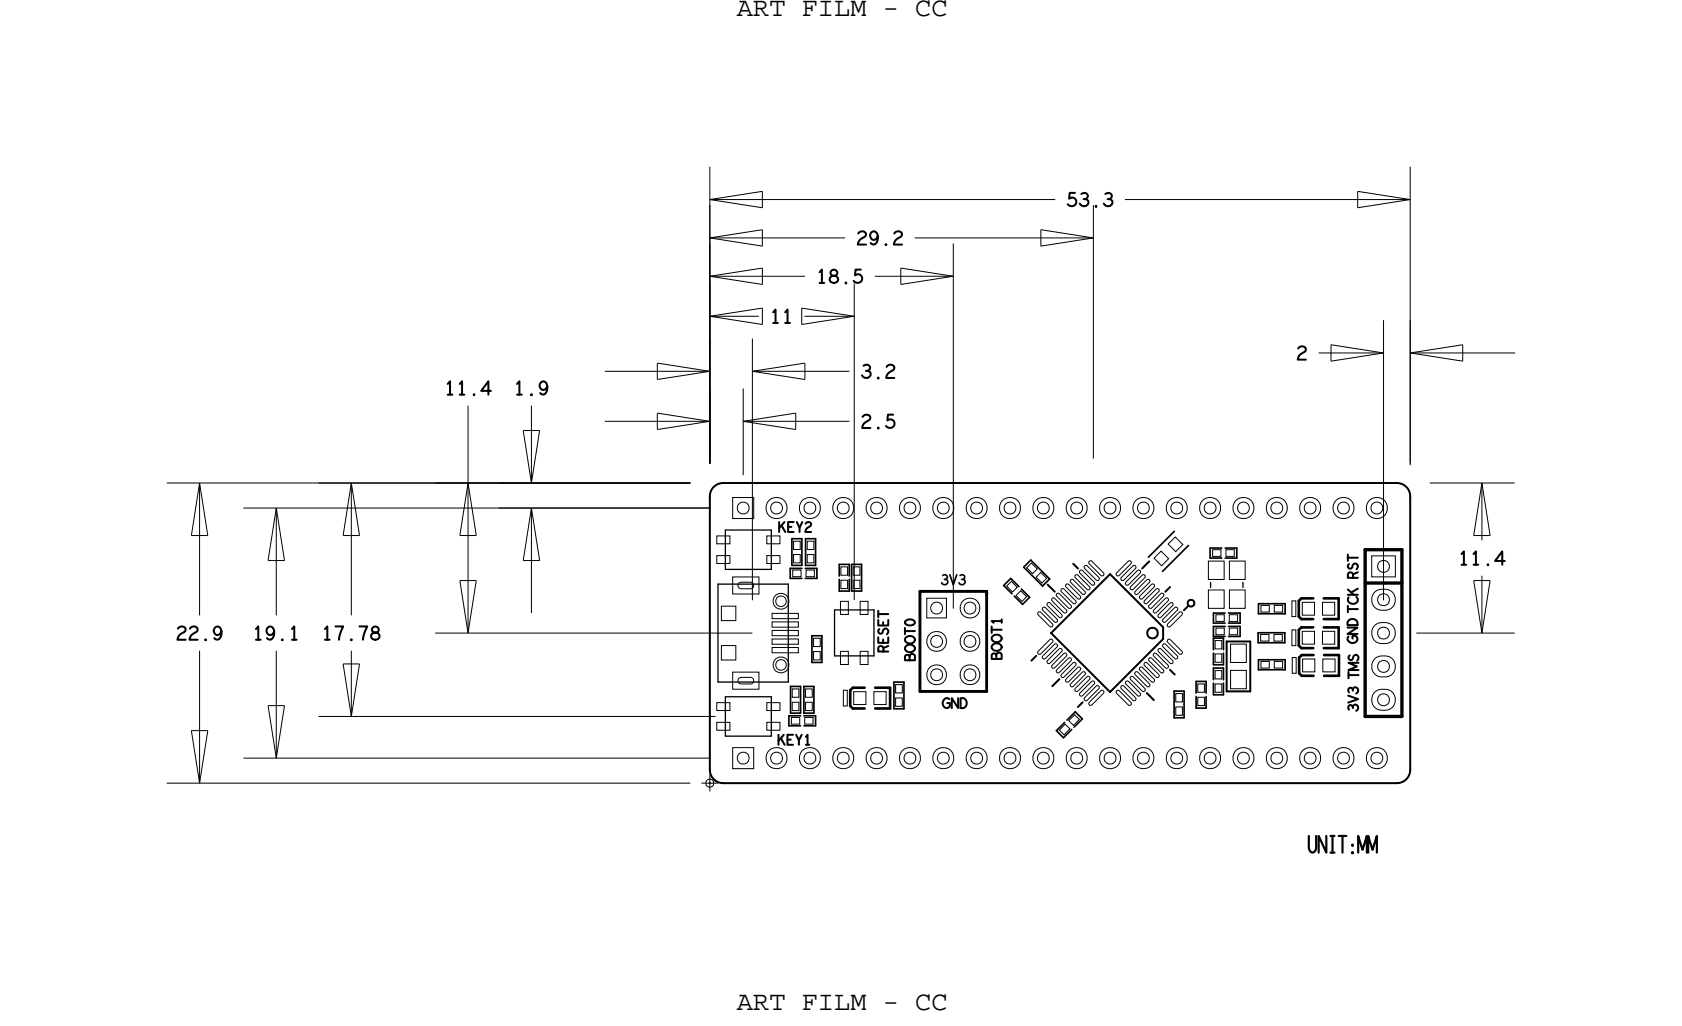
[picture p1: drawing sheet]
<svg xmlns="http://www.w3.org/2000/svg" width="128mm" height="78mm" viewBox="0 0 128 78" stroke-linecap="round" stroke-linejoin="round" font-family="sans-serif">
<defs><g id="words">
<g font-size="2.1">
<text x="56.1" y="1.2">ART FILM - CC</text>
<text x="56.1" y="76.9">ART FILM - CC</text>
</g>
<g font-size="1">
<text x="81.2" y="15.7">53.3</text>
<text x="58.6" y="24.6">11</text>
<text x="65.5" y="28.8">3.2</text>
<text x="33.8" y="30.1">11.4</text>
<text x="39.1" y="30.1">1.9</text>
<text x="111" y="43">11.4</text>
<text x="19.2" y="48.7">19.1</text>
</g>
<g font-size=".8">
<text x="71.6" y="44.5">3V3</text>
<text x="67.7" y="49.7" transform="rotate(-90 67.7 49.7)">RESET</text>
<text x="59.2" y="56.7">KEY1</text>
<text x="103.4" y="54.2" transform="rotate(-90 103.4 54.2)">3V3 TMS</text>
</g>
</g></defs>
<!-- layer: Board Outline -->
<g fill="none" stroke="#000" stroke-width=".08">
<path d="M54.1 15.2l4-.6zM54.1 18.1l4-.6zM54.1 15.2l4 .6zM54.1 18.1l4 .6zM54.1 18.1h10.3zM54.1 18.5v16.8zM54.1 15.6v19.7zM54.1 12.7v22.6zM54.1 15.2h26.3zM58.1 14.6v1.2zM58.1 17.5v1.2zM69.7 18.1h13.6z"/>
<path d="M72.6 18.5v27.9zM79.3 17.5l4 .6zM79.3 17.5v1.2zM79.3 18.7l4-.6zM83.3 15.6v19.3zM85.7 15.2h21.7zM103.4 14.6l4 .6zM103.4 14.6v1.2zM103.4 15.8l4-.6zM107.4 12.7v22.6zM12.7 36.8h39.9zM15.2 36.8l-.6 4z"/>
<path d="M15.2 36.8v10.1zM15.2 36.8l.6 4zM18.5 38.7h35.6zM21 38.7l-.6 4zM21 38.7v8.2zM21 38.7l.7 4zM24.3 36.8h28.3zM26.8 36.8v10.1zM26.8 36.8l-.7 4zM26.8 36.8l.6 4zM33.1 36.8h19.5zM35.6 30.9v5.9z"/>
<path d="M35.6 36.8l-.6 4zM35.6 36.8v11.4zM35.6 36.8l.7 4zM38 38.7h16.1zM38 36.8h14.6zM39.8 32.8h1.3zM39.8 32.8l.7 4zM40.5 30.9v5.9zM40.5 38.7l-.7 4zM40.5 38.7v8zM40.5 38.7l.6 4zM41.1 32.8l-.6 4z"/>
<path d="M46.1 28.3h8zM46.1 32.1h8zM50.1 27.7l4 .6zM50.1 31.5l4 .6zM50.1 27.7v1.2zM50.1 28.9l4-.6zM50.1 31.5v1.2zM50.1 32.7l4-.6zM54.1 21l4-.6zM54.1 24.1l4-.6zM54.1 21l4 .7zM54.1 21h7.2z"/>
<path d="M54.1 24.1l4 .6zM54.1 29.6v5.7zM54.1 25.8v9.5zM54.1 21.6v13.7zM54.1 24.1h3.7zM56.6 32.1l4-.6zM56.6 32.1l4 .6zM56.6 29.6v6.6zM56.6 32.1h8.1zM57.3 28.3l4-.6zM57.3 28.3l4 .6zM57.3 25.8v19.9z"/>
<path d="M57.3 28.3h7.4zM58.1 20.4v1.3zM58.1 23.5v1.2zM60.6 31.5v1.2zM61.1 23.5l4 .6zM61.1 23.5v1.2zM61.1 24.7l4-.6zM61.3 24.1h3.8zM61.3 27.7v1.2zM65.1 21.6v24.1zM66.6 21h6zM68.6 20.4l4 .6z"/>
<path d="M68.6 20.4v1.3zM68.6 21.7l4-.7zM100.4 26.9h5zM101.4 26.3l4 .6zM101.4 26.3v1.2zM101.4 27.5l4-.6zM105.4 24.4v21.3zM107.4 26.9l4-.6zM107.4 26.9l4 .6zM107.4 24.4v11zM107.4 26.9h8zM108.9 36.8h6.5z"/>
<path d="M111.4 26.3v1.2zM112.9 36.8l-.7 4zM112.9 36.8v4.4zM112.9 36.8l.6 4zM12.7 59.7h39.9zM14.6 55.7h1.2zM14.6 40.8h1.2zM14.6 55.7l.6 4zM15.2 49.6v10.1zM15.8 55.6l-.6 4.1zM18.5 57.7h35.6zM20.4 53.7h1.3z"/>
<path d="M20.4 42.7h1.3zM20.4 53.7l.6 4zM21 49.6v8.1zM21.7 53.7l-.7 4zM24.3 54.6h30.2zM26.1 50.6h1.3zM26.1 40.8h1.3zM26.1 50.6l.7 4zM26.8 49.6v5zM27.4 50.6l-.6 4zM33.1 48.2h24.2zM35 44.2h1.3z"/>
<path d="M35 40.8h1.3zM35 44.2l.6 4zM36.3 44.2l-.7 4zM39.8 42.7h1.3zM107.9 48.2h7.5zM112.2 40.8h1.3zM112.2 44.2l.7 4zM112.2 44.2h1.3zM112.9 43.9v4.3zM113.5 44.2l-.6 4z"/>
</g>
<path d="M54.1 37.8v20.8zM55.1 36.8a1.02 1.02 0 0 0-1 1M55.1 36.8h51.3zM106.4 36.8a1.02 1.02 0 0 1 1 1M107.4 37.8v20.8zM54.1 58.6a1.02 1.02 0 0 0 1 1.1M55.1 59.7h51.3zM107.4 58.6a1.02 1.02 0 0 1-1 1.1" fill="none" stroke="#000" stroke-width=".15"/>
<!-- layer: Components -->
<g fill="none" stroke="#000" stroke-width=".15">
<path d="M78.9 50l-.3 .3zM79.8 44.5l.5 .6zM80.1 48.2l4.4 4.5zM80.1 52.3l.6-.6zM81.7 42.9l.4 .4zM82.5 53.5l-.4 .4zM84.5 52.7l4.1-4zM84.5 43.7l-4.4 4.5zM84.5 43.7l4.1 4.1zM87 43.3l.5-.5zM87.3 52.8l.6 .5zM88.6 47.8v.9z"/>
<path d="M88.8 45.1l.3-.4zM89.1 51l.4 .4zM90.2 46.5l.3-.4zM90.5 45.8l.2-.1 .2 .1 .1 .1-.1 .2-.2 .1-.2-.1v-.2zM93.4 52.7h1.8zM93.4 48.9h1.8zM93.4 48.9v3.8zM95.2 48.9v3.8z"/>
<circle cx="87.8" cy="48.2" r=".4"/>
</g>
<g fill="none" stroke="#000" stroke-width=".1">
<path d="M54.7 44.5h5.3zM54.7 44.5v7.5zM54.7 52h5.3zM55.2 40.4h3.5zM55.2 53.1h3.5zM55.2 40.4v3zM55.2 43.4h3.5zM55.2 53.1v3zM55.2 56.1h3.5zM58.7 40.4v3zM58.7 53.1v3zM60 44.5v7.4z"/>
<path d="M63.6 50h3zM63.6 46.5v3.5zM63.6 46.5h3zM66.6 46.5v3.5zM92.2 44.4v.3zM94.7 44.4v.3z"/>
</g>
<g fill="none" stroke="#000" stroke-width=".13">
<path d="M60.1 54.5h.9zM60.1 54.5v.8zM60.1 55.3h.9zM60.2 44.1h.9zM60.2 43.3h.9zM60.2 43.3v.8zM60.2 52.3v2zM60.2 54.3h.8zM60.2 52.3h.8zM60.3 41h.8zM60.3 41v2.1zM60.3 43.1h.8z"/>
<path d="M61 52.3v2zM61.1 41v2.1zM61.2 52.3v2zM61.2 54.3h.8zM61.2 54.5h.9zM61.2 52.3h.8zM61.2 55.3h.9zM61.3 43.3h.9zM61.3 44.1h.9zM61.4 41v2.1zM61.4 43.1h.7zM61.4 41h.7z"/>
<path d="M61.8 48.4v2.1zM61.8 50.5h.8zM61.8 48.4h.8zM62 52.3v2zM62.1 41v2.1zM62.1 54.5v.8zM62.2 43.3v.8zM62.6 48.4v2.1zM63.9 45h.8zM63.9 44.1v.9zM63.9 43h.8zM63.9 43v.9z"/>
<path d="M64.7 43v.9zM64.7 44.1v.9zM64.9 43h.7zM64.9 45h.7zM64.9 43v2zM65.6 43v2zM68.1 54h.7zM68.1 52v2zM68.1 52h.7zM68.8 52v2zM76.4 44.6l.7 .6zM77 44.1l-.6 .5z"/>
<path d="M77 44.1l.6 .6zM77.3 45.4l.6 .6zM77.8 44.9l.6 .6zM78 43.2l1.4 1.4zM78.4 45.5l-.5 .5zM78.5 42.7l-.5 .5zM78.5 42.7l1.4 1.4zM79.9 44.1l-.5 .5zM80.5 55.7l.6-.7zM80.5 55.7l.5 .5zM81.3 54.8l.6-.6zM81.6 55.6l-.6 .6z"/>
<path d="M81.9 54.2l.5 .6zM82.4 54.8l-.6 .6zM88.5 43.5l2-2zM89.4 54.7h.8zM89.4 52.6v2.1zM89.4 52.6h.8zM89.4 40.5l-1.9 1.9zM90.2 52.6v2.1zM91.1 51.9v.9zM91.1 51.9h.8zM91.1 53v.9zM91.1 53.9h.8z"/>
<path d="M91.9 51.9v.9zM91.9 53v.9zM92.2 41.7h.9zM92.2 41.7v.8zM92.2 42.5h.9zM92.4 47.7h.9zM92.4 47.7v.8zM92.4 48.6h.8zM92.4 48.6v.9zM92.4 49.7v.9zM92.4 52v.9zM92.4 50.9h.8z"/>
<path d="M92.4 50.9v.9zM92.4 46.7h.9zM92.4 46.7v.8zM92.4 50.6h.8zM92.4 52.9h.8zM92.4 47.5h.9zM92.4 48.5h.9zM93.2 48.6v.9zM93.2 49.7v.9zM93.2 50.9v.9zM93.2 52v.9zM93.3 42.5h.9z"/>
<path d="M93.3 41.7h.9zM93.6 47.5h.8zM93.6 46.7h.8zM93.6 47.7h.8zM93.6 48.5h.8zM94.2 41.7v.8zM94.4 46.7v.8zM94.4 47.7v.8zM95.8 48.2v.8zM95.8 49h2.1zM95.8 48.2h2.1zM95.8 46h2.1z"/>
<path d="M95.8 50.3h2.1zM95.8 46v.7zM95.8 46.7h2.1zM95.8 50.3v.7zM95.8 51h2.1zM97.9 48.2v.8zM97.9 46v.7zM97.9 50.3v.7z"/>
</g>
<path d="M70.1 45h5zM70.1 45v7.7zM70.1 52.7h5zM75.1 45v.3zM75.1 45v7.7z" fill="none" stroke="#000" stroke-width=".22"/>
<path d="M104 54.6h2.8zM104 41.9h2.8zM104 44.4h2.8zM104 41.9v12.7zM106.8 41.9v12.7z" fill="none" stroke="#000" stroke-width=".25"/>
<path d="M64.2 52.6h.3v1.2h-.3zM98.4 45.8h.3v1.2h-.3zM98.4 48h.3v1.2h-.3zM98.4 50.1h.3v1.2h-.3z" fill="none" stroke="#000" stroke-width=".08"/>
<g fill="none" stroke="#000" stroke-width=".2">
<path d="M64.8 53.8l.2 .2zM64.8 52.6v1.2zM64.8 52.6l.2-.2zM65 52.4h.9zM65 54h.9zM66.7 52.4h1.1zM66.7 54h1.1zM67.8 52.4v1.6zM98.9 47l.2 .2zM98.9 45.8v1.2zM98.9 49.2l.2 .2zM98.9 48v1.2z"/>
<path d="M98.9 45.8l.2-.2zM98.9 48l.2-.2zM98.9 51.3l.2 .2zM98.9 50.1v1.2zM98.9 50.1l.2-.2zM99.1 47.2h.9zM99.1 49.4h.9zM99.1 45.6h.9zM99.1 47.8h.9zM99.1 51.5h.9zM99.1 49.9h.9zM100.8 45.6h1.2z"/>
<path d="M100.8 47.8h1.2zM100.8 47.2h1.2zM100.8 49.4h1.2zM100.8 49.9h1.2zM100.8 51.5h1.2zM102 45.6v1.6zM102 47.8v1.6zM102 49.9v1.6z"/>
</g>
<!-- layer: Nets -->
<g fill="none" stroke="#000" stroke-width=".08">
<path d="M55.8 37.9h1.6v1.6h-1.6zM54.6 40.8h1v.6h-1zM54.6 53.5h1v.6h-1zM54.6 42.3h1v.6h-1zM54.6 55h1v.6h-1zM54.9 46.2h1.1v1.1h-1.1zM54.9 49.2h1.1v1.1h-1.1zM55.8 43.9h2v1.3h-2zM55.8 51.2h2v1.3h-2zM55.8 56.9h1.6v1.6h-1.6zM56.3 44.4l.2-.1h.7l.1 .1 .1 .2-.1 .2h-.1h-.7h-.2l-.1-.2zM56.3 51.7l.2-.1h.7l.1 .1 .1 .1-.1 .2-.1 .1h-.7l-.2-.1-.1-.2z"/>
<path d="M58.4 40.8h1v.6h-1zM58.4 53.5h1v.6h-1zM58.4 42.3h1v.6h-1zM58.4 55h1v.6h-1zM58.8 48h2v.4h-2zM58.8 47.4h2v.4h-2zM58.8 49.3h2v.4h-2zM58.8 48.7h2v.4h-2zM58.8 46.7h2v.4h-2zM60.3 54.6h.6v.6h-.6zM60.3 53.5h.5v.6h-.5zM60.3 52.5h.5v.6h-.5z"/>
<path d="M60.4 43.4h.6v.5h-.6zM60.4 42.2h.5v.7h-.5zM60.4 41.2h.5v.7h-.5zM61.3 54.6h.6v.6h-.6zM61.4 52.5h.5v.6h-.5zM61.4 53.5h.5v.6h-.5zM61.4 43.4h.6v.5h-.6zM61.5 41.2h.5v.7h-.5zM61.5 42.2h.5v.7h-.5zM62 48.6h.5v.6h-.5zM62 49.6h.5v.7h-.5zM64 45.8h.6v1h-.6z"/>
<path d="M64 49.6h.6v1h-.6zM64 44.2h.6v.6h-.6zM64 43.2h.6v.6h-.6zM65 44.2h.5v.6h-.5zM65 43.2h.5v.6h-.5zM65 52.7h.9v1h-.9zM65.5 45.8h.6v1h-.6zM65.5 49.6h.6v1h-.6zM66.6 52.7h.9v1h-.9zM68.2 53.2h.5v.6h-.5zM68.2 52.1h.5v.7h-.5zM70.6 45.6h1.5v1.5h-1.5z"/>
<path d="M77 44.3l.5 .4-.4 .4-.4-.5zM77.7 45l.5 .4-.4 .4-.4-.4zM78.5 42.9l.5 .4-.4 .4-.4-.5zM79.1 46.6h.2l.8 .9 .1 .2-.1 .1-.1-.1-.9-.9-.1-.1zM79.3 43.6l.4 .5-.3 .3-.5-.4zM79.5 46.2l.1 .1 .9 .9v.1l-.1 .1h-.1l-.9-.9v-.2zM79.8 45.9h.2l.9 .9v.2h-.1h-.1l-.9-.9-.1-.1zM80 48.7h.1l.1 .1-.1 .1-.8 .9h-.2l-.1-.1 .1-.1zM80.2 45.5l.1 .1 .9 .9v.1v.1h-.2l-.9-.9v-.2zM80.3 49.1l.1-.1 .1 .1v.2l-.9 .9h-.1l-.1-.1v-.1zM80.5 45.2h.2l.9 .9v.1l-.1 .1h-.1l-.9-.9-.1-.1zM80.7 49.4h.1l.1 .1v.1l-.9 .9h-.2h-.1l.1-.2z"/>
<path d="M80.7 55.6l.4-.4 .4 .3-.5 .5zM80.9 44.8l.1 .1 .9 .9 .1 .1-.1 .1-.2-.1-.9-.8v-.2zM81 49.8l.2-.1v.1v.2l-.9 .9h-.1l-.1-.1v-.1zM81.3 44.5h.1l.9 .9v.1l-.1 .1h-.1l-.9-.9v-.1zM81.4 50.1h.1l.1 .1v.1l-.9 .9-.2 .1-.1-.1 .1-.2zM81.4 54.9l.4-.5 .4 .4-.4 .5zM81.6 44.1l.1 .1 .9 .8 .1 .2-.1 .1-.2-.1-.9-.8v-.2zM81.7 50.5h.2l.1 .1-.1 .1-.9 .9h-.1l-.1-.1v-.1zM82 43.8h.1l.9 .9v.1l-.1 .1h-.1l-.9-.9v-.1zM82.1 50.8h.1l.1 .1v.1l-.9 .9-.1 .1-.1-.1v-.2zM82.3 43.4l.2 .1 .8 .8 .1 .2-.1 .1-.2-.1-.8-.8-.1-.2zM82.4 51.2h.2l.1 .1-.1 .1-.9 .9h-.1l-.1-.1v-.1z"/>
<path d="M82.7 43.1h.1l.9 .9v.1l-.1 .1h-.1l-.9-.9v-.1zM82.8 51.6l.1-.1 .1 .1v.2l-.9 .8-.1 .1-.1-.1v-.2zM83 42.7h.2l.8 .9 .1 .2-.1 .1-.2-.1-.8-.9-.1-.1zM83.1 51.9h.2l.1 .1-.1 .1-.8 .9h-.2l-.1-.1 .1-.1zM83.5 52.3l.1-.1 .1 .1v.2l-.9 .8-.1 .1-.1-.1v-.2zM83.8 52.6h.2l.1 .1-.1 .1-.8 .9h-.2l-.1-.1 .1-.1zM85.1 52.6h.1l.9 .9 .1 .1-.1 .1h-.2l-.9-.9v-.1zM85.5 52.2l.1 .1 .9 .8v.2l-.1 .1-.1-.1-.9-.8v-.2zM85.8 51.9h.2l.8 .9 .1 .1-.1 .1h-.2l-.8-.9-.1-.1zM85.9 42.7h.2l.1 .1-.1 .1-.9 .9-.1 .1-.1-.1v-.2zM86.2 51.5l.1 .1 .9 .8v.2l-.1 .1-.1-.1-.9-.8v-.2zM86.3 43.1h.1l.1 .1v.1l-.9 .9h-.1l-.1-.1v-.1z"/>
<path d="M86.5 51.2h.2l.8 .9 .1 .1-.1 .1h-.2l-.8-.9-.1-.1zM86.6 43.5l.2-.1 .1 .1-.1 .2-.8 .8-.2 .1-.1-.1 .1-.2zM86.9 50.8h.1l.9 .9v.2l-.1 .1-.1-.1-.9-.9v-.1zM87 43.8h.1l.1 .1v.1l-.9 .9h-.1l-.1-.1v-.1zM87.2 50.5h.2l.8 .9 .1 .1-.1 .1h-.2l-.8-.9-.1-.1zM87.3 44.2l.2-.1 .1 .1-.1 .2-.8 .8-.2 .1-.1-.1 .1-.2zM87.6 50.1h.1l.9 .9v.2l-.1 .1-.1-.1-.9-.9v-.1zM87.7 44.5h.1l.1 .1v.1l-.9 .9h-.1l-.1-.1v-.1zM87.9 49.7l.2 .1 .9 .9v.1l-.1 .1h-.1l-.9-.9-.1-.2zM88 44.9l.2-.1 .1 .1-.1 .2-.8 .8-.2 .1-.1-.1 .1-.1zM88.3 49.4h.1l.9 .9v.2h-.1h-.1l-.9-.9v-.1zM88.4 45.2h.1l.1 .1v.1l-.9 .9h-.1l-.1-.1v-.1z"/>
<path d="M88.4 42l.6 .6-.5 .5-.6-.6zM88.6 49l.2 .1 .9 .9v.1l-.1 .1h-.1l-.9-.9-.1-.2zM88.8 45.6l.1-.1 .1 .1v.2l-.9 .9h-.2l-.1-.1 .1-.1zM89 48.7h.1l.9 .9v.1v.1h-.2l-.9-.9v-.1zM89.1 45.9h.1l.1 .1v.1l-.9 .9h-.1h-.1v-.2zM89.5 46.3l.1-.1 .1 .1v.2l-.9 .9h-.2l-.1-.1 .1-.1zM89.5 40.9l.6 .6-.6 .5-.5-.6zM89.5 53.8h.6v.7h-.6zM89.5 52.8h.6v.7h-.6zM89.8 46.6h.2v.1v.1l-.9 .9-.1 .1-.1-.1v-.2zM91.2 53.1h.5v.6h-.5zM91.2 52.1h.5v.6h-.5z"/>
<path d="M92 42.7h1.2v1.4h-1.2zM92 44.9h1.2v1.4h-1.2zM92.4 41.9h.6v.5h-.6zM92.5 51.1h.6v.6h-.6zM92.5 52.1h.6v.6h-.6zM92.5 49.8h.6v.6h-.6zM92.5 48.8h.6v.6h-.6zM92.6 46.8h.6v.5h-.6zM92.6 47.8h.6v.5h-.6zM93.4 41.9h.6v.5h-.6zM93.6 47.8h.7v.5h-.7zM93.6 46.8h.7v.5h-.7z"/>
<path d="M93.6 44.9h1.2v1.4h-1.2zM93.6 42.7h1.2v1.4h-1.2zM93.7 51.1h1.2v1.4h-1.2zM93.7 49.1h1.2v1.4h-1.2zM96 48.3h.6v.5h-.6zM96 46.1h.7v.5h-.7zM96 50.4h.7v.5h-.7zM97 48.3h.7v.5h-.7zM97.1 46.1h.6v.5h-.6zM97.1 50.4h.6v.5h-.6zM99.2 45.9h.9v1h-.9zM99.2 48.1h.9v1h-.9z"/>
<path d="M99.2 50.2h.9v1h-.9zM100.7 45.9h1v1h-1zM100.7 48.1h1v1h-1zM100.7 50.2h1v1h-1zM104.5 42.3h1.8v1.6h-1.8zM104.8 45a1.06 1.06 0 0 1 1.4 .3 .82 .82 0 0 1-.1 .9 .82 .82 0 0 1-.8 .3 .81 .81 0 0 1-.8-.6 .81 .81 0 0 1 .3-.9zM104.8 50.1a1.06 1.06 0 0 1 1.4 .3 .82 .82 0 0 1-.1 .9 .82 .82 0 0 1-.8 .3 .81 .81 0 0 1-.8-.6 .81 .81 0 0 1 .3-.9zM104.8 47.5a1.06 1.06 0 0 1 1.4 .3 .82 .82 0 0 1-.1 .9 .82 .82 0 0 1-.8 .3 .81 .81 0 0 1-.8-.6 .81 .81 0 0 1 .3-.9zM104.8 52.6a1.06 1.06 0 0 1 1.4 .3 .82 .82 0 0 1-.1 .9 .82 .82 0 0 1-.8 .3 .81 .81 0 0 1-.8-.6 .81 .81 0 0 1 .3-.9z"/>
<circle cx="56.6" cy="38.7" r=".45"/>
<circle cx="59.1" cy="38.7" r=".45"/>
<circle cx="59.1" cy="38.7" r=".81"/>
<circle cx="61.7" cy="38.7" r=".45"/>
<circle cx="61.7" cy="38.7" r=".81"/>
<circle cx="64.2" cy="38.7" r=".45"/>
<circle cx="64.2" cy="38.7" r=".81"/>
<circle cx="66.8" cy="38.7" r=".45"/>
<circle cx="66.8" cy="38.7" r=".81"/>
<circle cx="69.3" cy="38.7" r=".45"/>
<circle cx="69.3" cy="38.7" r=".81"/>
<circle cx="71.8" cy="38.7" r=".45"/>
<circle cx="71.8" cy="38.7" r=".81"/>
<circle cx="74.4" cy="38.7" r=".45"/>
<circle cx="74.4" cy="38.7" r=".81"/>
<circle cx="76.9" cy="38.7" r=".45"/>
<circle cx="76.9" cy="38.7" r=".81"/>
<circle cx="79.5" cy="38.7" r=".45"/>
<circle cx="79.5" cy="38.7" r=".81"/>
<circle cx="82" cy="38.7" r=".45"/>
<circle cx="82" cy="38.7" r=".81"/>
<circle cx="84.5" cy="38.7" r=".45"/>
<circle cx="84.5" cy="38.7" r=".81"/>
<circle cx="87.1" cy="38.7" r=".45"/>
<circle cx="87.1" cy="38.7" r=".81"/>
<circle cx="89.6" cy="38.7" r=".45"/>
<circle cx="89.6" cy="38.7" r=".81"/>
<circle cx="92.2" cy="38.7" r=".45"/>
<circle cx="92.2" cy="38.7" r=".81"/>
<circle cx="94.7" cy="38.7" r=".45"/>
<circle cx="94.7" cy="38.7" r=".81"/>
<circle cx="97.2" cy="38.7" r=".45"/>
<circle cx="97.2" cy="38.7" r=".81"/>
<circle cx="99.8" cy="38.7" r=".45"/>
<circle cx="99.8" cy="38.7" r=".81"/>
<circle cx="102.3" cy="38.7" r=".45"/>
<circle cx="102.3" cy="38.7" r=".81"/>
<circle cx="104.9" cy="38.7" r=".45"/>
<circle cx="104.9" cy="38.7" r=".81"/>
<circle cx="56.6" cy="57.7" r=".45"/>
<circle cx="59.1" cy="57.7" r=".45"/>
<circle cx="59.1" cy="57.8" r=".81"/>
<circle cx="59.5" cy="50.6" r=".4"/>
<circle cx="59.5" cy="45.8" r=".4"/>
<circle cx="59.5" cy="45.8" r=".6"/>
<circle cx="59.5" cy="50.6" r=".6"/>
<circle cx="61.7" cy="57.7" r=".45"/>
<circle cx="61.7" cy="57.8" r=".81"/>
<circle cx="64.2" cy="57.7" r=".45"/>
<circle cx="64.2" cy="57.8" r=".81"/>
<circle cx="66.8" cy="57.7" r=".45"/>
<circle cx="66.8" cy="57.8" r=".81"/>
<circle cx="69.3" cy="57.7" r=".45"/>
<circle cx="69.3" cy="57.8" r=".81"/>
<circle cx="71.3" cy="48.9" r=".45"/>
<circle cx="71.3" cy="46.3" r=".45"/>
<circle cx="71.3" cy="51.4" r=".45"/>
<circle cx="71.3" cy="51.4" r=".76"/>
<circle cx="71.3" cy="48.9" r=".76"/>
<circle cx="71.8" cy="57.7" r=".45"/>
<circle cx="71.8" cy="57.8" r=".81"/>
<circle cx="73.9" cy="48.9" r=".45"/>
<circle cx="73.9" cy="46.3" r=".45"/>
<circle cx="73.9" cy="51.4" r=".45"/>
<circle cx="73.9" cy="51.4" r=".76"/>
<circle cx="73.9" cy="48.9" r=".76"/>
<circle cx="73.9" cy="46.3" r=".76"/>
<circle cx="74.4" cy="57.7" r=".45"/>
<circle cx="74.4" cy="57.8" r=".81"/>
<circle cx="76.9" cy="57.7" r=".45"/>
<circle cx="76.9" cy="57.8" r=".81"/>
<circle cx="79.5" cy="57.7" r=".45"/>
<circle cx="79.5" cy="57.8" r=".81"/>
<circle cx="82" cy="57.7" r=".45"/>
<circle cx="82" cy="57.8" r=".81"/>
<circle cx="84.5" cy="57.7" r=".45"/>
<circle cx="84.5" cy="57.8" r=".81"/>
<circle cx="87.1" cy="57.7" r=".45"/>
<circle cx="87.1" cy="57.8" r=".81"/>
<circle cx="89.6" cy="57.7" r=".45"/>
<circle cx="89.6" cy="57.8" r=".81"/>
<circle cx="92.2" cy="57.7" r=".45"/>
<circle cx="92.2" cy="57.8" r=".81"/>
<circle cx="94.7" cy="57.7" r=".45"/>
<circle cx="94.7" cy="57.8" r=".81"/>
<circle cx="97.2" cy="57.7" r=".45"/>
<circle cx="97.2" cy="57.8" r=".81"/>
<circle cx="99.8" cy="57.7" r=".45"/>
<circle cx="99.8" cy="57.8" r=".81"/>
<circle cx="102.3" cy="57.7" r=".45"/>
<circle cx="102.3" cy="57.8" r=".81"/>
<circle cx="104.9" cy="57.7" r=".45"/>
<circle cx="104.9" cy="57.8" r=".81"/>
<circle cx="105.4" cy="48.2" r=".45"/>
<circle cx="105.4" cy="50.8" r=".45"/>
<circle cx="105.4" cy="43.1" r=".45"/>
<circle cx="105.4" cy="53.3" r=".45"/>
<circle cx="105.4" cy="45.7" r=".45"/>
</g>
<!-- layer: Text -->
<g fill="none" stroke="#000" stroke-width=".15">
<path d="M65.4 17.8a.29 .29 0 0 1 .4-.2 .29 .29 0 0 1 .1 .4 .7 .7 0 0 0-.6 .6h.7M66.9 18a.32 .32 0 0 1-.4 .3 .31 .31 0 0 1-.3-.4 .31 .31 0 0 1 .4-.2 .31 .31 0 0 1 .3 .3v.2a.33 .33 0 0 1-.2 .4 .33 .33 0 0 1-.4-.1M67.4 18.6h.1zM68.1 17.8a.29 .29 0 0 1 .4-.2 .29 .29 0 0 1 .1 .4 .7 .7 0 0 0-.5 .6h.6M81.9 14.7h-.4l-.1 .4a.34 .34 0 0 1 .5 .1 .34 .34 0 0 1-.1 .5 .34 .34 0 0 1-.5-.1M82.4 14.8a.27 .27 0 0 1 .3-.1 .27 .27 0 0 1 .1 .3l-.1 .2M84.2 14.8a.27 .27 0 0 1 .3-.1 .27 .27 0 0 1 .2 .3l-.2 .2M34.1 29.2l.2-.2v1.1M35 29.2l.2-.2v1.1M37.4 29.8h-.8l.6-.8v1.1M39.4 29.2l.2-.2v1.1M41.7 29.4a.32 .32 0 0 1-.4 .3 .31 .31 0 0 1-.2-.4 .31 .31 0 0 1 .3-.2 .31 .31 0 0 1 .3 .3v.2a.33 .33 0 0 1-.2 .4 .33 .33 0 0 1-.4-.1"/>
<path d="M58.9 23.8l.2-.2v1M59.3 39.8v.7M59.7 39.8l-.4 .4M59.8 23.8l.2-.2v1M60.4 39.8h-.4v.7h.4M60.7 39.8l.2 .4v.3M61.1 39.8l-.2 .4M61.4 39.9a.21 .21 0 0 1 .2-.1 .21 .21 0 0 1 .1 .3 .52 .52 0 0 0-.4 .4h.5M62.4 20.7l.2-.2v1.1M62.4 21.6h.4M63.3 20.7a.23 .23 0 0 0 .1 .3 .3 .3 0 0 1 .4 .4 .3 .3 0 0 1-.5 .1 .28 .28 0 0 1-.1-.4 .28 .28 0 0 1 .4-.1 .25 .25 0 0 0 .1-.4 .25 .25 0 0 0-.4 .1zM64.4 21.5l.1 .1z"/>
<path d="M65.6 20.5h-.4l-.1 .5a.34 .34 0 0 1 .5 .1 .34 .34 0 0 1-.1 .5 .34 .34 0 0 1-.5-.2M65.7 31.8a.29 .29 0 0 1 .4-.2 .29 .29 0 0 1 .1 .4 .7 .7 0 0 0-.5 .6h.6M65.8 27.9a.27 .27 0 0 1 .3-.1 .27 .27 0 0 1 .1 .3l-.1 .1M66.9 32.6h.1M67.5 27.9a.29 .29 0 0 1 .4-.1 .29 .29 0 0 1 .1 .4 .7 .7 0 0 0-.5 .6h.6M68 31.6h-.4v.4a.34 .34 0 0 1 .5 .1 .34 .34 0 0 1-.1 .5 .34 .34 0 0 1-.5-.2M98.9 26.5a.29 .29 0 0 1 .4-.1 .29 .29 0 0 1 .1 .4 .7 .7 0 0 0-.6 .6h.7M13.5 47.9a.29 .29 0 0 1 .4-.2 .29 .29 0 0 1 .2 .4 .7 .7 0 0 0-.6 .6h.6M14.5 47.9a.29 .29 0 0 1 .4-.2 .29 .29 0 0 1 .1 .4 .7 .7 0 0 0-.6 .6h.7M15.6 48.7h.1zM16.9 48.1a.32 .32 0 0 1-.4 .3 .31 .31 0 0 1-.2-.4 .31 .31 0 0 1 .3-.2 .31 .31 0 0 1 .3 .3v.2a.33 .33 0 0 1-.2 .4 .33 .33 0 0 1-.4-.1M19.5 47.9l.2-.2v1"/>
<path d="M20.9 48.1a.32 .32 0 0 1-.4 .3 .31 .31 0 0 1-.2-.4 .31 .31 0 0 1 .3-.2 .31 .31 0 0 1 .3 .3v.2a.33 .33 0 0 1-.2 .4 .33 .33 0 0 1-.4-.1M22.2 47.9l.2-.2v1M24.8 47.9l.1-.2v1M24.8 48.7h.3M25.5 47.7h.6l-.3 1M26.7 48.7h.1zM27.4 47.7h.6l-.4 1M28.4 47.8a.23 .23 0 0 0 .1 .4 .3 .3 0 0 1 .4 .4 .3 .3 0 0 1-.5 .1 .28 .28 0 0 1-.1-.4 .28 .28 0 0 1 .4-.1 .25 .25 0 0 0 .1-.4 .25 .25 0 0 0-.4 0zM59.3 56v.7M59.5 40l.3 .5M59.7 56l-.4 .4M60 40.1h.3"/>
<path d="M60.4 56h-.4v.7h.4M60.6 56l.2 .4v.3M61.1 56l-.3 .4M61.4 56.1l.1-.1v.7M66.9 46.5v.5M66.9 46.8h.8M66.9 47.2v.4h.8v-.4M66.9 48.5v.5h.8v-.5M67 47.9a.18 .18 0 0 0-.1 .3 .18 .18 0 0 0 .3 0v-.2a.23 .23 0 0 1 .4-.1 .23 .23 0 0 1-.1 .4M67.3 49.6l-.1-.3-.2-.1-.1 .4h.8M68.9 47.8v.5M68.9 48.1h.8"/>
<path d="M68.9 47.3a.39 .39 0 0 1 .5-.1 .39 .39 0 0 1 .3 .3 .39 .39 0 0 1-.5 .1 .39 .39 0 0 1-.3-.3zM69 48.6a.34 .34 0 0 1 .5-.2 .34 .34 0 0 1 0 .6 .34 .34 0 0 1-.4 0 .34 .34 0 0 1-.1-.4zM69 49.2a.34 .34 0 0 1 .5-.1 .34 .34 0 0 1 0 .5 .34 .34 0 0 1-.4 0 .34 .34 0 0 1-.1-.4zM69.3 50l-.2-.1h-.1l-.1 .4h.8v-.4l-.2-.1-.2 .1v.4M72.3 53.2a.34 .34 0 0 0-.5 .3 .34 .34 0 0 0 .5 .4v-.3h-.2M73 53.2v.7l-.5-.7v.7M73.2 53.2a.39 .39 0 0 1 .4 .4 .39 .39 0 0 1-.4 .3zM75.5 47.7v.5M75.5 48h.8M75.6 48.5a.34 .34 0 0 1 .5-.2 .34 .34 0 0 1 0 .5 .34 .34 0 0 1-.4 .1 .34 .34 0 0 1-.1-.4zM75.6 49.1a.34 .34 0 0 1 .5-.1 .34 .34 0 0 1 0 .5 .34 .34 0 0 1-.4 0 .34 .34 0 0 1-.1-.4zM75.9 49.9l-.2-.1h-.1l-.1 .4h.8v-.4l-.2-.1-.2 .1v.4"/>
<path d="M76.3 47.3h-.8l.2 .1M76.3 47.2v.2M102.6 47.8h.8l-.8 .5h.8M102.7 42.2v.5M102.7 46.1v.5M102.7 42.5h.7M102.7 44.9l.4 .4M102.7 46.4h.7M102.7 45.3h.7M102.7 53l.7 .2-.7 .3M102.7 48.5a.34 .34 0 0 0 .3 .5 .34 .34 0 0 0 .3-.5l-.3-.1v.2M102.7 47.3a.4 .4 0 0 1 .5-.1 .4 .4 0 0 1 .2 .4h-.8z"/>
<path d="M102.7 43a.18 .18 0 0 0 0 .2 .18 .18 0 0 0 .3 0v-.1a.23 .23 0 0 1 .4-.1 .23 .23 0 0 1-.1 .4M103 52.5a.19 .19 0 0 0-.3-.1 .19 .19 0 0 0 0 .3M103 53.8a.19 .19 0 0 0-.3-.1 .2 .2 0 0 0 0 .4M103 44v-.3l-.3-.1v.4h.7M103.3 45.5a.35 .35 0 0 1-.3 .5 .35 .35 0 0 1-.3-.5M103.4 44.8l-.5 .3M103.4 43.6l-.4 .1M111.3 42.2l.2-.2v1M112.2 42.2l.2-.2v1M114.6 42.7h-.7l.5-.7v1"/>
</g>
<path d="M99.7 63.7v.9v.2l.3 .1 .2-.1v-.2v-.9M101 63.7v1.2l-.6-1.2v1.2M101.3 63.7h.3M101.3 64.9h.3M101.5 63.7v1.2M102 63.7h.5M102.2 63.7v1.2M103 64.3v.1zM103 64.9v.1zM103.4 64.9v-1.2l.4 1 .3-1v1.2M104.2 64.9v-1.2l.3 1 .4-1v1.2" fill="none" stroke="#000" stroke-width=".17"/>
<path d="M71.8 43.8a.19 .19 0 0 1 .3 0 .19 .19 0 0 1-.1 .3M72.3 43.8l.3 .7 .3-.7M73.1 43.8a.19 .19 0 0 1 .3 0 .19 .19 0 0 1-.1 .3" fill="none" stroke="#000" stroke-width=".13"/>
<!-- layer: Drawing Origin -->
<path d="M53.4 59.7h1.3M53.8 59.4l.3-.1 .2 .1 .1 .3-.1 .2-.2 .1-.3-.1v-.2zM54.1 59v1.3" fill="none" stroke="#000" stroke-width=".08"/>
<use href="#words"/>
</svg>
